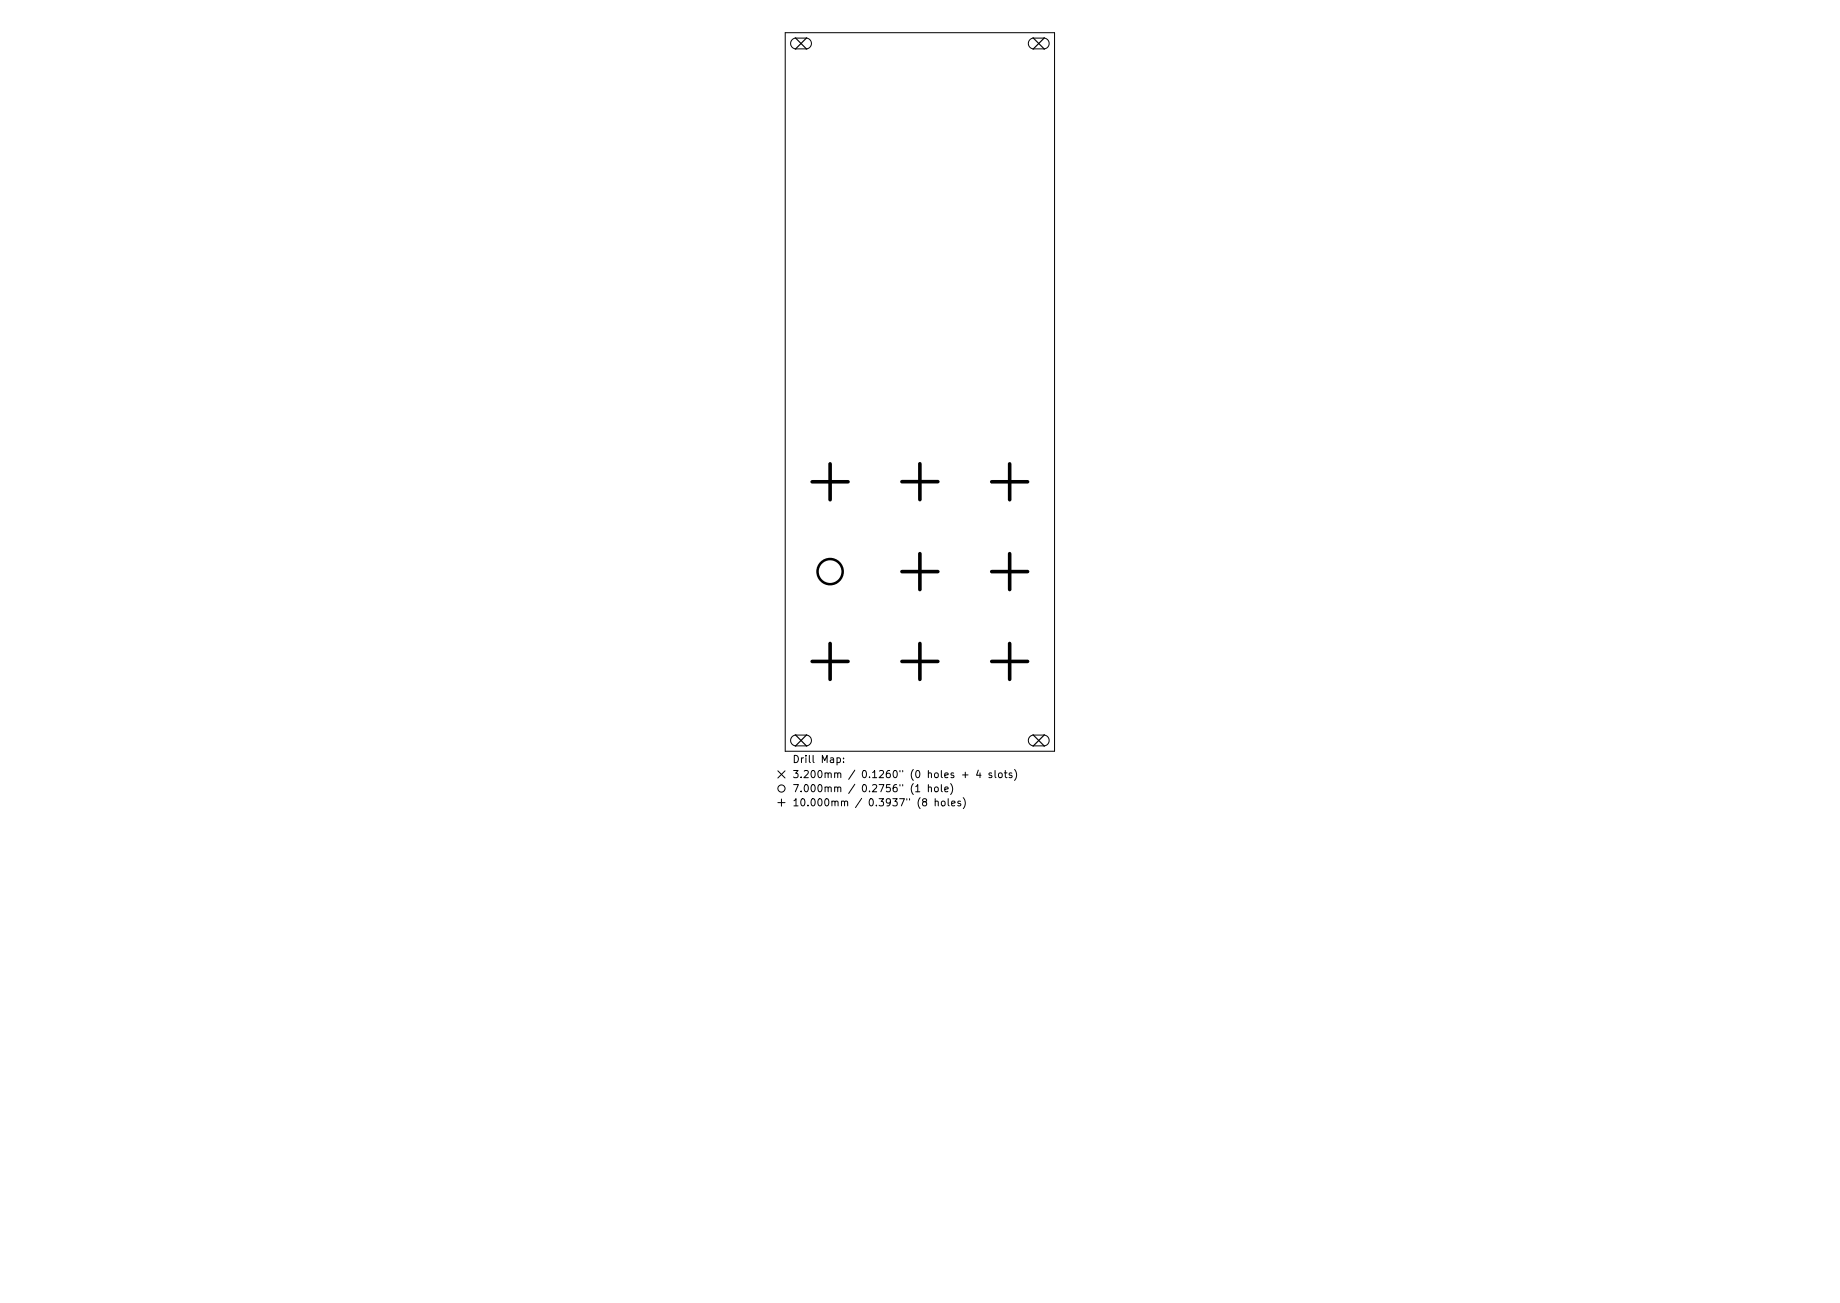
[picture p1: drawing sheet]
<svg xmlns="http://www.w3.org/2000/svg" width="297mm" height="210mm" viewBox="0 0 297 210" stroke-linecap="round" stroke-linejoin="round" font-family="sans-serif">
<defs><g id="words">
<g font-size="1.6">
<text x="127.9" y="123.1">Drill Map:</text>
<text x="127.9" y="125.5">3.200mm / 0.1260&quot; (0 holes + 4 slots)</text>
<text x="127.9" y="127.8">7.000mm / 0.2756&quot; (1 hole)</text>
<text x="127.9" y="130.1">10.000mm / 0.3937&quot; (8 holes)</text>
</g>
</g></defs>
<g fill="none" stroke="#000" stroke-width=".16">
<path d="M126.8 5.3h43.4v115.9h-43.4zM127.9 6.4l.5-.2 1.7-.1a.87 .87 0 0 1 .9 .9 .87 .87 0 0 1-.9 .9h-1.6a.87 .87 0 0 1-.8-.6 .87 .87 0 0 1 .2-.9zM166.3 6.4l.5-.2 1.7-.1a.87 .87 0 0 1 .9 .9 .87 .87 0 0 1-.9 .9h-1.6a.87 .87 0 0 1-.8-.6 .87 .87 0 0 1 .2-.9zM127.9 118.9l.5-.3h1.7a.87 .87 0 0 1 .9 .9 .87 .87 0 0 1-.9 .9h-1.6a.87 .87 0 0 1-.8-.6 .87 .87 0 0 1 .2-.9zM166.3 118.9l.5-.3h1.7a.87 .87 0 0 1 .9 .9 .87 .87 0 0 1-.9 .9h-1.6a.87 .87 0 0 1-.8-.6 .87 .87 0 0 1 .2-.9zM125.6 124.4l1.1 1.1M125.6 129.5h1.1M126.2 128.9v1.2M126.7 124.4l-1.1 1.1M135.1 122.3h.4l.2 .2-.1 .5h-.5M136.2 122.9v.2M136.2 122.3v.1"/>
<path d="M147.8 126.9l.4-.3v1.2M147.8 127.8h.7M149.2 129.4l-.3-.2 .1-.2 .2-.1h.3l.1 .2-.1 .2-.5 .1-.1 .2 .1 .3 .2 .1h.3l.1-.2v-.2l-.2-.2M149.9 127.1l.1-.1h.3l.1 .8M149.9 126.6v1.2M150.9 127.1l.2-.1 .3 .1 .1 .4-.1 .2-.3 .1-.2-.1zM151 129.4l.1-.1h.3l.1 .7M151 128.9v1.1M152 126.6v1l.1 .2M152.1 129.3h.3l.2 .2v.3l-.2 .2h-.3l-.1-.2zM152.5 127.4l.6-.1-.1-.3h-.3l-.2 .2 .1 .5h.4M153.1 128.9v1l.1 .1"/>
<path d="M153.5 126.4a1.33 1.33 0 0 1 0 1.8M153.6 129.7l.6-.2-.1-.2h-.3l-.2 .1 .1 .6h.4M155.1 129.3h-.3l-.2 .1 .1 .2 .4 .1v.3h-.5M155.4 125h.9M155.5 128.7a1.33 1.33 0 0 1 0 1.8M155.8 124.6v.9M157.9 124.3l-.2 .8h.7M158.2 124.7v.8M160.1 124.8l-.3-.1-.2 .2 .1 .1 .4 .2v.2h-.5M160.6 124.3v1l.2 .2M161.2 124.8l.2-.1 .3 .1 .1 .5-.1 .1-.3 .1-.2-.1zM162.1 124.7h.5"/>
<path d="M162.3 124.3v1l.3 .2M163.3 124.8l-.2-.1-.2 .2 .1 .1 .3 .2v.2h-.4M163.8 124.2a1.33 1.33 0 0 1 0 1.7"/>
<circle cx="126.2" cy="127.2" r=".58"/>
</g>
<path d="M128.4 6.1l1.8 1.8M130.2 6.1l-1.8 1.8M166.8 6.1l1.8 1.8M168.6 6.1l-1.8 1.8M128.4 118.6l1.8 1.8M130.2 118.6l-1.8 1.8M166.8 118.6l1.8 1.8M168.6 118.6l-1.8 1.8" fill="none" stroke="#000" stroke-width=".19"/>
<circle cx="134" cy="92.2" r="2.03" fill="none" stroke="#000" stroke-width=".41"/>
<g fill="none" stroke="#000" stroke-width=".58">
<path d="M131.1 77.7h5.8M134 74.8v5.8M145.6 77.7h5.8M148.5 74.8v5.8M160.1 77.7h5.8M163 74.8v5.8M145.6 92.2h5.8M148.5 89.3v5.8M160.1 92.2h5.8M163 89.3v5.8M131.1 106.7h5.8M134 103.8v5.8"/>
<path d="M145.6 106.7h5.8M148.5 103.8v5.8M160.1 106.7h5.8M163 103.8v5.8"/>
</g>
<use href="#words"/>
</svg>
